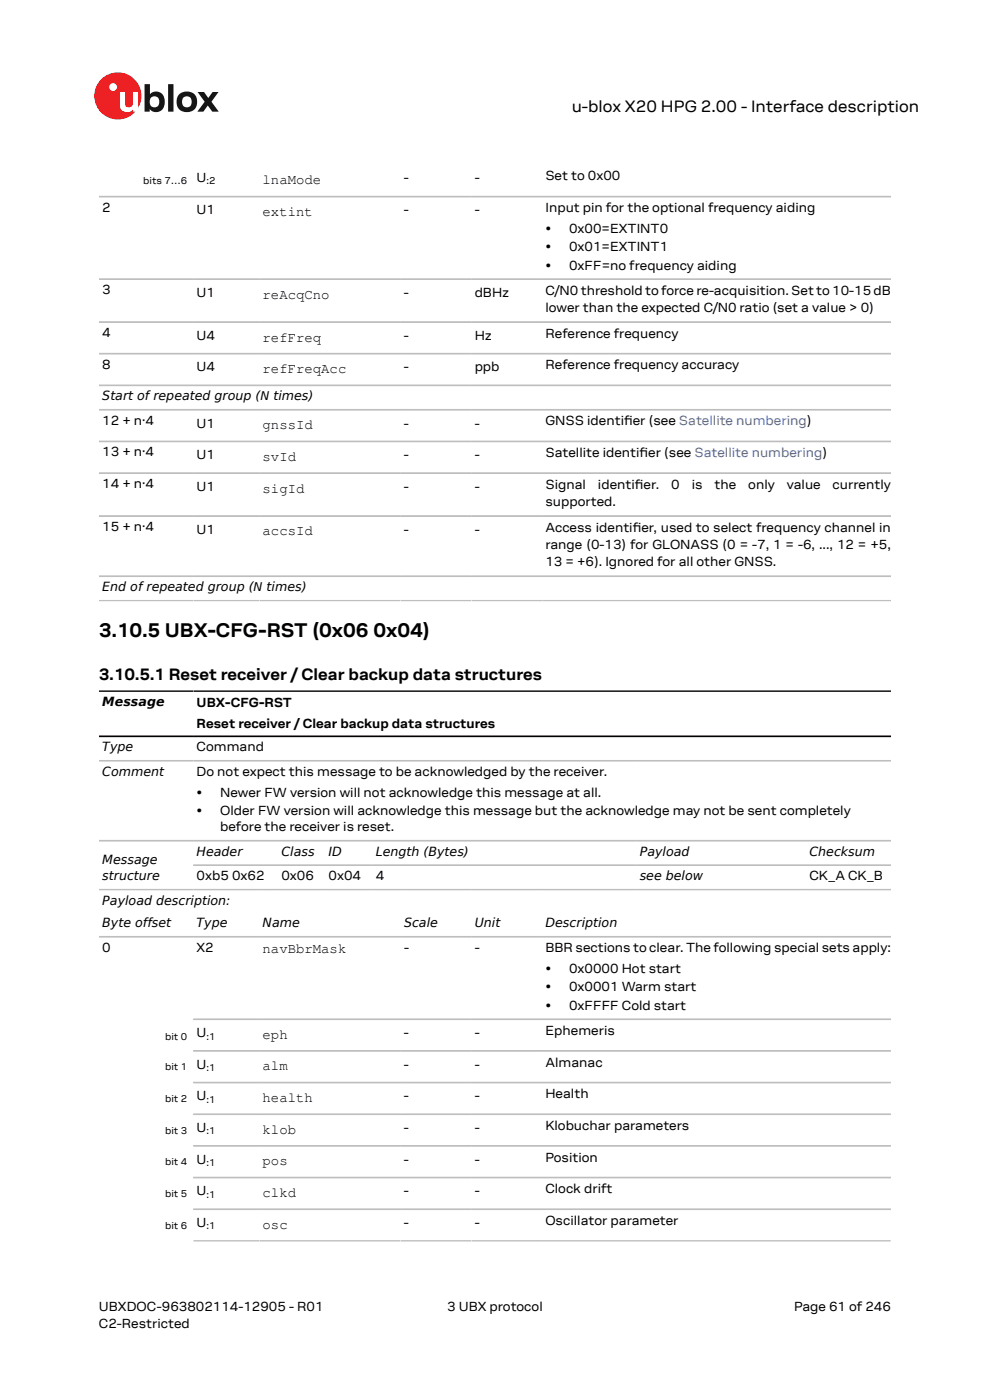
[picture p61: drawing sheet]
<svg xmlns="http://www.w3.org/2000/svg" width="210mm" height="297mm" viewBox="0 0 210 297" stroke-linecap="round" stroke-linejoin="round" font-family="sans-serif">
<defs><g id="words">
<g font-size="4.2">
<text x="21" y="135.1">3.10.5 UBX-CFG-RST (0x06</text>
<text x="79.2" y="135.1">0x04)</text>
</g>
<g font-size="3.5">
<text x="121.3" y="23.7">u-blox X20 HPG 2.00 - Interface description</text>
<text x="21" y="144.2">3.10.5.1 Reset receiver /Clear backup data structures</text>
</g>
<g font-size="3">
<text x="55.7" y="39">lnaMode</text>
<text x="55.7" y="45.9">extint</text>
<text x="55.7" y="63.3">reAcqCno</text>
<text x="55.7" y="72.5">refFreq</text>
<text x="55.7" y="79.2">refFreqAcc</text>
<text x="55.7" y="91.1">gnssId</text>
<text x="55.7" y="97.8">svId</text>
<text x="55.7" y="104.5">sigId</text>
<text x="55.7" y="113.6">accsId</text>
<text x="55.7" y="202.3">navBbrMask</text>
<text x="55.7" y="220.4">eph</text>
<text x="55.7" y="227.1">alm</text>
<text x="55.7" y="233.8">health</text>
<text x="55.7" y="240.5">klob</text>
<text x="55.7" y="247.2">pos</text>
<text x="55.7" y="253.9">clkd</text>
<text x="55.7" y="260.7">osc</text>
</g>
<g font-size="2.8">
<text x="41.7" y="38.6">U</text>
<text x="85.7" y="38.6">-</text>
<text x="100.7" y="38.6">-</text>
<text x="115.7" y="38.1">Set to 0x00</text>
<text x="21.7" y="44.9">2</text>
<text x="41.7" y="45.5">U1</text>
<text x="85.7" y="45.5">-</text>
<text x="100.7" y="45.5">-</text>
<text x="115.7" y="45">Input pin for the optional frequency aiding</text>
<text x="115.7" y="49.4">•</text>
<text x="115.7" y="53.3">•</text>
<text x="120.7" y="49.4">0x00=EXTINT0</text>
<text x="120.7" y="53.3">0x01=EXTINT1</text>
<text x="115.7" y="57.2">•</text>
<text x="120.7" y="57.2">0xFF=no frequency aiding</text>
<text x="21.7" y="62.4">3</text>
<text x="41.7" y="63">U1</text>
<text x="85.7" y="63">-</text>
<text x="100.7" y="63">dBHz</text>
<text x="115.7" y="62.5">C/N0 threshold to force re-acquisition. Set to 10-15 dB</text>
<text x="21.7" y="71.5">4</text>
<text x="115.7" y="66.2">lower than the expected C/N0 ratio (set a value &gt; 0)</text>
<text x="115.7" y="71.6">Reference frequency</text>
<text x="41.7" y="72.1">U4</text>
<text x="85.7" y="72.1">-</text>
<text x="100.7" y="72.1">Hz</text>
<text x="21.7" y="78.2">8</text>
<text x="41.7" y="78.8">U4</text>
<text x="85.7" y="78.8">-</text>
<text x="100.7" y="78.8">ppb</text>
<text x="115.7" y="78.3">Reference frequency accuracy</text>
<text x="21.7" y="90.1">12 + n·4</text>
<text x="41.7" y="90.7">U1</text>
<text x="85.7" y="90.7">-</text>
<text x="100.7" y="90.7">-</text>
<text x="115.7" y="90.2">GNSS identif</text>
<text x="132.4" y="90.2">ier (see Satellite numbering)</text>
<text x="21.7" y="96.8">13 + n·4</text>
<text x="41.7" y="97.4">U1</text>
<text x="85.7" y="97.4">-</text>
<text x="100.7" y="97.4">-</text>
<text x="115.7" y="97">Satellite identifer (see Satellite numbering)</text>
<text x="135.7" y="97">i</text>
<text x="21.7" y="103.5">14 + n·4</text>
<text x="41.7" y="104.1">U1</text>
<text x="85.7" y="104.1">-</text>
<text x="100.7" y="104.1">-</text>
<text x="115.7" y="103.7">Signal</text>
<text x="115.7" y="107.3">supported.</text>
<text x="126.8" y="103.7">identifer.</text>
<text x="134.7" y="103.7">i</text>
<text x="142.4" y="103.7">0</text>
<text x="146.7" y="103.7">is</text>
<text x="151.6" y="103.7">the</text>
<text x="158.7" y="103.7">only</text>
<text x="166.9" y="103.7">value</text>
<text x="176.6" y="103.7">currently</text>
<text x="21.7" y="112.6">15 + n·4</text>
<text x="41.7" y="113.2">U1</text>
<text x="85.7" y="113.2">-</text>
<text x="100.7" y="113.2">-</text>
<text x="115.7" y="112.8">Access identifer, used to select frequency channel in</text>
<text x="134.2" y="112.8">i</text>
<text x="115.7" y="116.4">range (0-13) for GLONASS (0 = -7, 1 = -6, ..., 12 = +5,</text>
<text x="115.7" y="120.1">13 = +6). Ignored for all other GNSS.</text>
<text x="41.7" y="149.9">UBX-CFG-RST</text>
<text x="41.7" y="154.4">Reset receiver /Clear backup data structures</text>
<text x="41.7" y="159.4">Command</text>
<text x="41.7" y="164.7">Do not expect this message to be acknowledged by the receiver.</text>
<text x="41.7" y="169.1">•</text>
<text x="41.7" y="173">•</text>
<text x="46.7" y="169.1">Newer FW version will not acknowledge this message at all.</text>
<text x="46.7" y="173">Older FW version will acknowledge this message but the acknowledge may not be sent completely</text>
<text x="46.7" y="176.4">before the receiver is reset.</text>
<text x="41.7" y="186.7">0xb5 0x62</text>
<text x="59.7" y="186.7">0x06</text>
<text x="69.7" y="186.7">0x04</text>
<text x="79.7" y="186.7">4</text>
<text x="171.7" y="186.7">CK_A CK_B</text>
<text x="21.7" y="201.9">0</text>
<text x="41.7" y="201.9">X2</text>
<text x="85.7" y="201.9">-</text>
<text x="100.7" y="201.9">-</text>
<text x="115.7" y="202">BBR sections to clear. The following special sets apply:</text>
<text x="115.7" y="206.4">•</text>
<text x="120.7" y="206.4">0x0000 Hot start</text>
<text x="115.7" y="210.3">•</text>
<text x="115.7" y="214.2">•</text>
<text x="120.7" y="210.3">0x0001 Warm start</text>
<text x="120.7" y="214.2">0xFFFF Cold start</text>
<text x="41.7" y="220">U</text>
<text x="85.7" y="220">-</text>
<text x="100.7" y="220">-</text>
<text x="115.7" y="219.5">Ephemeris</text>
<text x="41.7" y="226.7">U</text>
<text x="85.7" y="226.7">-</text>
<text x="100.7" y="226.7">-</text>
<text x="115.7" y="226.3">Almanac</text>
<text x="41.7" y="233.4">U</text>
<text x="85.7" y="233.4">-</text>
<text x="100.7" y="233.4">-</text>
<text x="115.7" y="233">Health</text>
<text x="115.7" y="239.7">Klobuchar parameters</text>
<text x="41.7" y="240.1">U</text>
<text x="85.7" y="240.1">-</text>
<text x="100.7" y="240.1">-</text>
<text x="41.7" y="246.9">U</text>
<text x="85.7" y="246.9">-</text>
<text x="100.7" y="246.9">-</text>
<text x="115.7" y="246.4">Position</text>
<text x="41.7" y="253.6">U</text>
<text x="85.7" y="253.6">-</text>
<text x="100.7" y="253.6">-</text>
<text x="115.7" y="253.1">Clock drift</text>
<text x="41.7" y="260.3">U</text>
<text x="85.7" y="260.3">-</text>
<text x="100.7" y="260.3">-</text>
<text x="115.7" y="259.8">Oscillator parameter</text>
<text x="21" y="278">UBXDOC-963802114-12905 - R01</text>
<text x="21" y="281.8">C2-Restricted</text>
<text x="94.9" y="278">3 UBX protocol</text>
<text x="168.4" y="278">Page 61 of 246</text>
</g>
<g font-size="2.7">
<text x="21.7" y="84.9">Start of repeated group (N times)</text>
<text x="21.7" y="125.4">End of repeated group (N times)</text>
<text x="21.7" y="149.8">Message</text>
<text x="21.7" y="159.4">Type</text>
<text x="21.7" y="164.6">Comment</text>
<text x="21.7" y="183.3">Message</text>
<text x="41.7" y="181.6">Header</text>
<text x="59.7" y="181.6">Class</text>
<text x="69.7" y="181.6">ID</text>
<text x="79.7" y="181.6">Length (Bytes)</text>
<text x="135.7" y="181.6">Payload</text>
<text x="171.7" y="181.6">Checksum</text>
<text x="21.7" y="186.7">structure</text>
<text x="21.7" y="191.9">Payload description:</text>
<text x="135.7" y="186.7">see below</text>
<text x="21.7" y="196.7">Byte offset</text>
<text x="41.7" y="196.7">Type</text>
<text x="55.7" y="196.7">Name</text>
<text x="85.7" y="196.7">Scale</text>
<text x="100.7" y="196.7">Unit</text>
<text x="115.7" y="196.7">Description</text>
</g>
<g font-size="2.1">
<text x="30.4" y="39.1">bits 7…6</text>
<text x="43.8" y="39.1">:2</text>
<text x="35" y="220.5">bit 0</text>
<text x="43.8" y="220.5">:1</text>
<text x="35" y="227.1">bit 1</text>
<text x="43.8" y="227.2">:1</text>
<text x="35" y="233.8">bit 2</text>
<text x="43.8" y="234">:1</text>
<text x="35" y="240.5">bit 3</text>
<text x="43.8" y="240.7">:1</text>
<text x="35" y="247.2">bit 4</text>
<text x="43.8" y="247.4">:1</text>
<text x="35" y="253.9">bit 5</text>
<text x="43.8" y="254.1">:1</text>
<text x="35" y="260.6">bit 6</text>
<text x="43.8" y="260.8">:1</text>
</g>
</g></defs>
<circle cx="25" cy="20.4" r="5" fill="#ed2023"/>
<circle cx="24" cy="18.5" r=".83" fill="#fff"/>
<g fill="#151516">
<path d="M35.7 17.9h1.1v5.8h-1.1z"/>
<path d="M41.9 19.5h1.4l.9 1.3 .9-1.3h1.3l-1.6 2.1 1.6 2.1h-1.4l-.9-1.3-1 1.3h-1.2l1.5-2.1z"/>
<path d="M32 20.7a1.17 1.17 0 0 0-.1 1.5 1.17 1.17 0 0 0 1.4 .4 1.16 1.16 0 0 0 .4-1.6 1.16 1.16 0 0 0-1.7-.3zM30.7 17.9h1.1v2.1a1.82 1.82 0 0 1 2.2-.4 1.82 1.82 0 0 1 .9 2 1.83 1.83 0 0 1-1 2 1.83 1.83 0 0 1-2.1-.5v.6h-1.1z"/>
<path d="M38.9 20.7a1.18 1.18 0 0 0-.2 1.5 1.18 1.18 0 0 0 1.5 .4 1.18 1.18 0 0 0 .4-1.5 1.18 1.18 0 0 0-1.5-.5zM37.4 21.6a2.25 2.25 0 0 1 4.5 0 2.25 2.25 0 0 1-4.5 0z"/>
</g>
<path d="M25.4 19.5h1.1v2.5a.84 .84 0 0 0 1 .8 .84 .84 0 0 0 .7-1v-2.3h1.1v4.2h-1.1v-.5a1.59 1.59 0 0 1-1.8 .5 1.59 1.59 0 0 1-1-1.5z" fill="#fff"/>
<g fill="none" stroke="#bebebe" stroke-width=".35">
<path d="M21 41.7h168M21 59.2h168M21 68.3h168M21 75h168M21 81.7h168M21 86.9h168M21 93.6h168M21 100.4h168M21 109.5h168M21 122.2h168M21 127.4h168M21 161.4h168"/>
<path d="M21 178.4h168M21 188.7h168M21 198.7h168M41 183.5h148M41 216.2h148M41 222.9h148M41 229.7h148M41 236.4h148M41 243.1h148M41 249.8h148M41 256.5h148M41 263.2h148"/>
</g>
<path d="M21 146.6h168M21 156.2h168" fill="none" stroke="#000" stroke-width=".35"/>
<use href="#words"/>
</svg>
